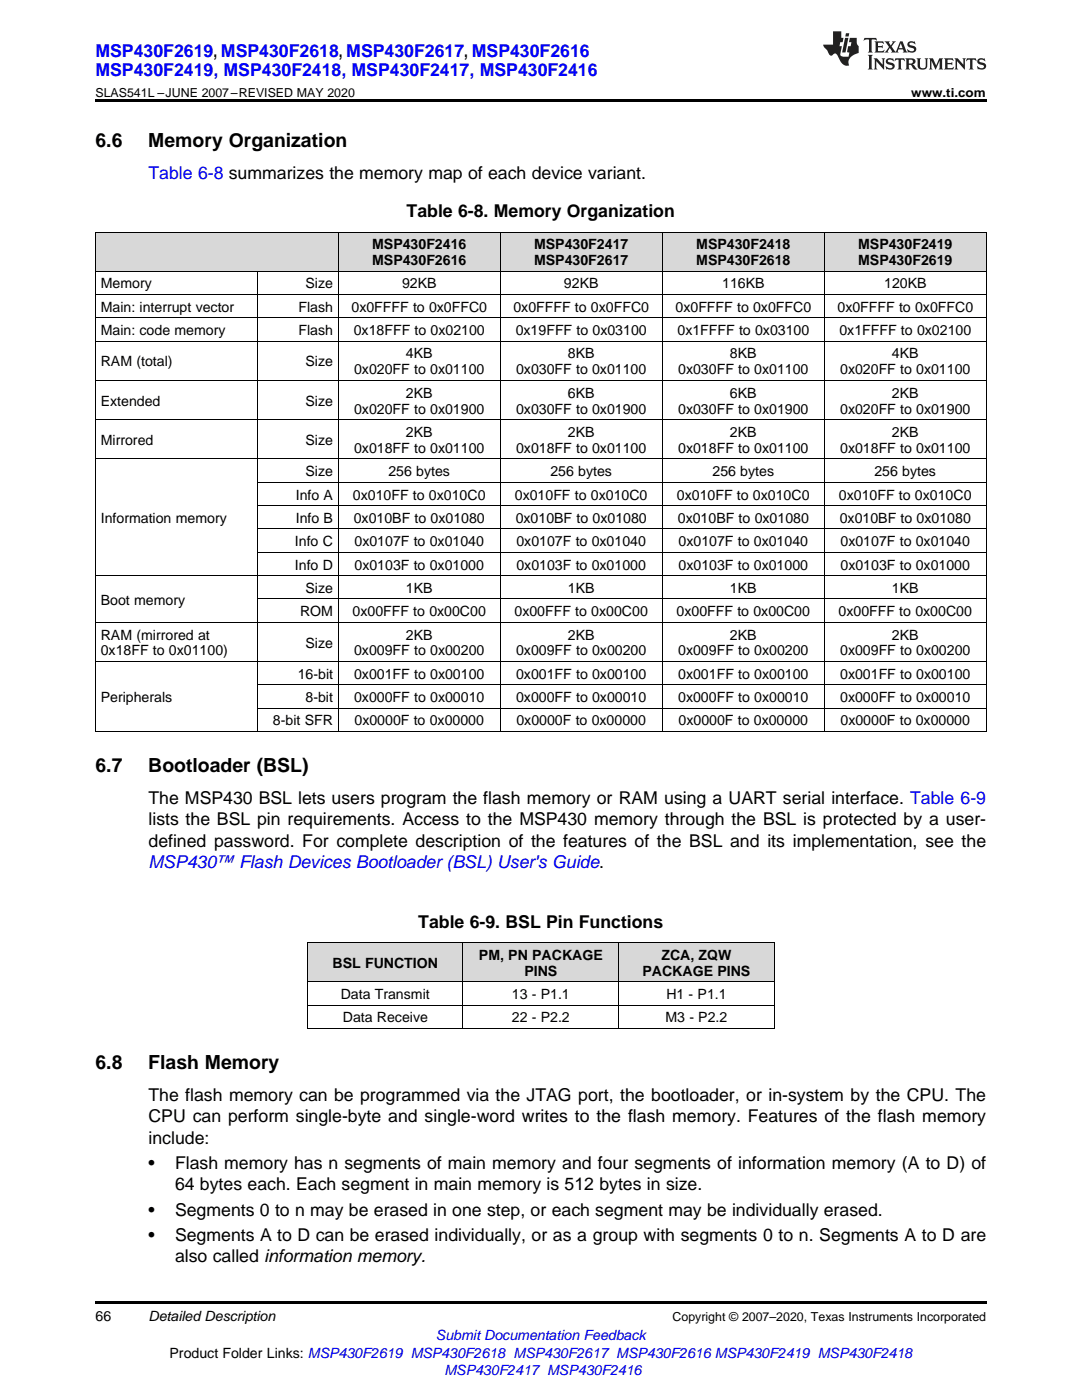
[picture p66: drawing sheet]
<svg xmlns="http://www.w3.org/2000/svg" width="216mm" height="279mm" viewBox="0 0 216 279" stroke-linecap="round" stroke-linejoin="round" font-family="sans-serif">
<defs><g id="words">
<g font-size="3.9">
<text x="19" y="29.3">6.6</text>
<text x="29.6" y="29.3">Memory Organization</text>
<text x="19" y="154.1">6.7</text>
<text x="29.6" y="154.1">Bootloader (BSL)</text>
<text x="19" y="213.4">6.8</text>
<text x="29.6" y="213.4">Flash Memory</text>
</g>
<g font-size="3.5" fill="#00f">
<text x="19" y="11.3">MSP430F2619, MSP430F2618, MSP430F2617, MSP430F2616</text>
<text x="19" y="15.2">MSP430F2419, MSP430F2418, MSP430F2417, MSP430F2416</text>
<text x="29.6" y="35.6">Table 6-8 summarizes the memory map of each device variant.</text>
<text x="29.6" y="173.2">MSP430™ Flash Devices Bootloader (BSL) User's Guide.</text>
</g>
<g font-size="3.5">
<text x="81.1" y="43.4">Table 6-8. Memory Organization</text>
<text x="29.6" y="160.5">The MSP430 BSL lets users program the flash memory or RAM using a UART serial interface. Table 6-9</text>
<text x="29.6" y="164.7">lists the BSL pin requirements. Access to the MSP430 memory through the BSL is protected by a user-</text>
<text x="29.6" y="168.9">defined password. For complete description of the features of the BSL and its implementation, see the</text>
<text x="83.5" y="185.2">Table 6-9. BSL Pin Functions</text>
<text x="29.6" y="219.7">The flash memory can be programmed via the JTAG port, the bootloader, or in-system by the CPU. The</text>
<text x="29.6" y="224">CPU can perform single-byte and single-word writes to the flash memory. Features of the flash memory</text>
<text x="29.6" y="228.2">include:</text>
<text x="29.6" y="233.3">•</text>
<text x="34.9" y="233.3">Flash memory has n segments of main memory and four segments of information memory (A to D) of</text>
<text x="34.9" y="237.5">64 bytes each. Each segment in main memory is 512 bytes in size.</text>
<text x="29.6" y="242.6">•</text>
<text x="34.9" y="242.6">Segments 0 to n may be erased in one step, or each segment may be individually erased.</text>
<text x="29.6" y="247.7">•</text>
<text x="34.9" y="247.7">Segments A to D can be erased individually, or as a group with segments 0 to n. Segments A to D are</text>
<text x="34.9" y="251.9">also called information memory.</text>
</g>
<g font-size="2.8">
<text x="74.3" y="49.7">MSP430F2416</text>
<text x="74.3" y="52.9">MSP430F2616</text>
<text x="106.6" y="49.7">MSP430F2417</text>
<text x="106.6" y="52.9">MSP430F2617</text>
<text x="138.9" y="49.7">MSP430F2418</text>
<text x="138.9" y="52.9">MSP430F2618</text>
<text x="171.2" y="49.7">MSP430F2419</text>
<text x="171.2" y="52.9">MSP430F2619</text>
<text x="20.1" y="57.6">Memory</text>
<text x="61" y="57.6">Size</text>
<text x="80.2" y="57.6">92KB</text>
<text x="112.5" y="57.6">92KB</text>
<text x="144.1" y="57.6">116KB</text>
<text x="176.4" y="57.6">120KB</text>
<text x="20.1" y="62.2">Main: interrupt vector</text>
<text x="59.5" y="62.2">Flash</text>
<text x="70.1" y="62.2">0x0FFFF to 0x0FFC0</text>
<text x="102.4" y="62.2">0x0FFFF to 0x0FFC0</text>
<text x="134.8" y="62.2">0x0FFFF to 0x0FFC0</text>
<text x="167.1" y="62.2">0x0FFFF to 0x0FFC0</text>
<text x="20.1" y="66.9">Main: code memory</text>
<text x="59.5" y="66.9">Flash</text>
<text x="70.6" y="66.9">0x18FFF to 0x02100</text>
<text x="81" y="71.5">4KB</text>
<text x="102.9" y="66.9">0x19FFF to 0x03100</text>
<text x="113.3" y="71.5">8KB</text>
<text x="135.2" y="66.9">0x1FFFF to 0x03100</text>
<text x="145.7" y="71.5">8KB</text>
<text x="167.5" y="66.9">0x1FFFF to 0x02100</text>
<text x="178" y="71.5">4KB</text>
<text x="20.1" y="73.1">RAM (total)</text>
<text x="61" y="73.1">Size</text>
<text x="70.7" y="74.7">0x020FF to 0x01100</text>
<text x="103" y="74.7">0x030FF to 0x01100</text>
<text x="135.3" y="74.7">0x030FF to 0x01100</text>
<text x="167.6" y="74.7">0x020FF to 0x01100</text>
<text x="20.1" y="81">Extended</text>
<text x="61" y="81">Size</text>
<text x="70.7" y="82.5">0x020FF to 0x01900</text>
<text x="81" y="79.4">2KB</text>
<text x="103" y="82.5">0x030FF to 0x01900</text>
<text x="113.3" y="79.4">6KB</text>
<text x="135.3" y="82.5">0x030FF to 0x01900</text>
<text x="145.7" y="79.4">6KB</text>
<text x="167.6" y="82.5">0x020FF to 0x01900</text>
<text x="178" y="79.4">2KB</text>
<text x="20.1" y="88.8">Mirrored</text>
<text x="61" y="88.8">Size</text>
<text x="81" y="87.2">2KB</text>
<text x="113.3" y="87.2">2KB</text>
<text x="145.7" y="87.2">2KB</text>
<text x="178" y="87.2">2KB</text>
<text x="61" y="95">Size</text>
<text x="70.7" y="90.4">0x018FF to 0x01100</text>
<text x="77.5" y="95">256 bytes</text>
<text x="103" y="90.4">0x018FF to 0x01100</text>
<text x="109.8" y="95">256 bytes</text>
<text x="135.3" y="90.4">0x018FF to 0x01100</text>
<text x="142.2" y="95">256 bytes</text>
<text x="167.6" y="90.4">0x018FF to 0x01100</text>
<text x="174.5" y="95">256 bytes</text>
<text x="59" y="99.7">Info A</text>
<text x="70.4" y="99.7">0x010FF to 0x010C0</text>
<text x="102.7" y="99.7">0x010FF to 0x010C0</text>
<text x="135.1" y="99.7">0x010FF to 0x010C0</text>
<text x="167.4" y="99.7">0x010FF to 0x010C0</text>
<text x="20.1" y="104.4">Information memory</text>
<text x="59" y="104.4">Info B</text>
<text x="70.6" y="104.4">0x010BF to 0x01080</text>
<text x="102.9" y="104.4">0x010BF to 0x01080</text>
<text x="135.3" y="104.4">0x010BF to 0x01080</text>
<text x="167.6" y="104.4">0x010BF to 0x01080</text>
<text x="58.8" y="109">Info C</text>
<text x="58.8" y="113.7">Info D</text>
<text x="70.7" y="109">0x0107F to 0x01040</text>
<text x="70.7" y="113.7">0x0103F to 0x01000</text>
<text x="103" y="109">0x0107F to 0x01040</text>
<text x="103" y="113.7">0x0103F to 0x01000</text>
<text x="135.4" y="109">0x0107F to 0x01040</text>
<text x="135.4" y="113.7">0x0103F to 0x01000</text>
<text x="167.7" y="109">0x0107F to 0x01040</text>
<text x="167.7" y="113.7">0x0103F to 0x01000</text>
<text x="61" y="118.3">Size</text>
<text x="81" y="118.3">1KB</text>
<text x="113.3" y="118.3">1KB</text>
<text x="145.7" y="118.3">1KB</text>
<text x="178" y="118.3">1KB</text>
<text x="20.1" y="120.7">Boot memory</text>
<text x="59.9" y="123">ROM</text>
<text x="70.3" y="123">0x00FFF to 0x00C00</text>
<text x="102.7" y="123">0x00FFF to 0x00C00</text>
<text x="135" y="123">0x00FFF to 0x00C00</text>
<text x="167.3" y="123">0x00FFF to 0x00C00</text>
<text x="20.1" y="127.6">RAM (mirrored at</text>
<text x="20.1" y="130.8">0x18FF to 0x01100)</text>
<text x="61" y="129.2">Size</text>
<text x="70.7" y="130.8">0x009FF to 0x00200</text>
<text x="81" y="127.6">2KB</text>
<text x="103" y="130.8">0x009FF to 0x00200</text>
<text x="113.3" y="127.6">2KB</text>
<text x="135.3" y="130.8">0x009FF to 0x00200</text>
<text x="145.7" y="127.6">2KB</text>
<text x="167.6" y="130.8">0x009FF to 0x00200</text>
<text x="178" y="127.6">2KB</text>
<text x="59.4" y="135.5">16-bit</text>
<text x="70.7" y="135.5">0x001FF to 0x00100</text>
<text x="103" y="135.5">0x001FF to 0x00100</text>
<text x="135.3" y="135.5">0x001FF to 0x00100</text>
<text x="167.6" y="135.5">0x001FF to 0x00100</text>
<text x="20.1" y="140.1">Peripherals</text>
<text x="61" y="140.1">8-bit</text>
<text x="70.7" y="140.1">0x000FF to 0x00010</text>
<text x="103" y="140.1">0x000FF to 0x00010</text>
<text x="135.3" y="140.1">0x000FF to 0x00010</text>
<text x="167.6" y="140.1">0x000FF to 0x00010</text>
<text x="54.5" y="144.8">8-bit SFR</text>
<text x="70.7" y="144.8">0x0000F to 0x00000</text>
<text x="103" y="144.8">0x0000F to 0x00000</text>
<text x="135.4" y="144.8">0x0000F to 0x00000</text>
<text x="167.7" y="144.8">0x0000F to 0x00000</text>
<text x="95.6" y="191.5">PM, PN PACKAGE</text>
<text x="132" y="191.5">ZCA, ZQW</text>
<text x="66.4" y="193.1">BSL FUNCTION</text>
<text x="104.6" y="194.7">PINS</text>
<text x="128.2" y="194.7">PACKAGE PINS</text>
<text x="68" y="199.4">Data Transmit</text>
<text x="102.1" y="199.4">13 - P1.1</text>
<text x="133" y="199.4">H1 - P1.1</text>
<text x="68.4" y="204">Data Receive</text>
<text x="102.1" y="204">22 - P2.2</text>
<text x="132.8" y="204">M3 - P2.2</text>
<text x="19" y="263.6">66</text>
<text x="29.6" y="263.6">Detailed Description</text>
<text x="33.8" y="270.9">Product Folder Links: MSP430F2619 MSP430F2618 MSP430F2617 MSP430F2616 MSP430F2419 MSP430F2418</text>
</g>
<g font-size="2.8" fill="#00f">
<text x="87" y="267.4">Submit Documentation Feedback</text>
<text x="88.7" y="274.5">MSP430F2417 MSP430F2416</text>
</g>
<g font-size="2.5">
<text x="19" y="19.3">SLAS541L –JUNE 2007–REVISED MAY 2020</text>
<text x="181.8" y="19.3">www.ti.com</text>
<text x="134.2" y="263.6">Copyright © 2007–2020, Texas Instruments Incorporated</text>
</g>
</g></defs>
<g fill="#d8d8d8">
<path d="M61.4 188.1h31v7.9h-31z"/>
<path d="M92.4 188.1h31.1v7.9h-31.1z"/>
<path d="M123.5 188.1h31v7.9h-31z"/>
<path d="M19 46.4h32.4v7.8h-32.4z"/>
<path d="M51.4 46.4h16.1v7.8h-16.1z"/>
<path d="M67.5 46.4h32.3v7.8h-32.3z"/>
<path d="M99.8 46.4h32.4v7.8h-32.4z"/>
<path d="M132.2 46.4h32.3v7.8h-32.3z"/>
<path d="M164.5 46.4h32.3v7.8h-32.3z"/>
</g>
<path d="M19 19.9h177.8v.5h-177.8zM19 146h.2zM67.4 146h.1zM99.7 146h.1zM132.1 146h.1zM164.4 146h.1zM196.7 146h.1zM19 259.7h177.8v.5h-177.8z" fill="#000"/>
<g fill="none" stroke="#000" stroke-width=".2">
<path d="M19 58.8h177.8M19 54.1h177.8M19 46.3h177.8M19.1 46.3v99.7M51.3 54.2v91.8M67.5 46.3v99.7M99.8 46.3v99.7M132.1 46.3v99.7M164.4 46.3v99.7M196.8 46.3v99.7M19 75.9h177.8M19 68.1h177.8"/>
<path d="M19 63.4h177.8M19 91.6h177.8M19 83.8h177.8M51.4 96.3h145.4M19 114.9h177.8M51.4 119.5h145.4M51.4 110.2h145.4M51.4 105.6h145.4M51.4 100.9h145.4M19 132h177.8M19 124.2h177.8M51.4 136.7h145.4"/>
<path d="M19 146h177.8M51.4 141.3h145.4M61.4 195.9h93.1M61.4 188.1h93.1M61.4 188.1v17.2M92.4 188.1v17.2M123.4 188.1v17.2M154.5 188.1v17.2M61.4 205.2h93.1M61.4 200.6h93.1"/>
</g>
<g fill="#231f20">
<path d="M172.5 7.6l-.1 .5 .4-.2h.6v.1v2.1l-.2 .4h.9l-.2-.4v-2.1l.1-.1h.5l.5 .2-.2-.5zM174.5 8.3l.2 .3v1.5l-.2 .4h1.8l.2-.6a1.04 1.04 0 0 1-1.3 .2v-.7h.6l.3 .2v-.6l-.3 .2h-.6v-.6l.8-.1 .4 .3-.2-.5zM176.5 8.3l.9 1.1-.9 1.1h.8l-.2-.2 .4-.7 .5 .7-.2 .2h1.5l-.2-.2 .2-.4h.9l.1 .4-.2 .2h1l-.3-.3-.7-1.9h-.5l-.9 2-.8-1 .9-1h-.8l.1 .3-.4 .5-.3-.6 .1-.2zM179.7 8.6l.4 1h-.7zM181.3 8.4a.63 .63 0 0 0-.2 .7 .63 .63 0 0 0 .6 .4l.6 .2 .1 .2a.75 .75 0 0 1-.7 .4 .75 .75 0 0 1-.6-.5l.1 .7 .1-.1a1.11 1.11 0 0 0 1.5-.6 1.13 1.13 0 0 0-1.2-.8l-.1-.4a1.04 1.04 0 0 1 1.2 .2l-.2-.5-.2 .1-.4-.2zM173.2 10.9l.2 .4v2.2l-.2 .4h1l-.3-.4v-2.2l.3-.4zM174.3 11.6l.3 .4v1.5l-.3 .4h.8l-.2-.4v-1.3l1.5 1.7v-1.9l.2-.4h-.7l.2 .4v.9l-1.1-1.3zM177 11.8a.62 .62 0 0 0-.2 .7 .62 .62 0 0 0 .6 .4l.6 .1 .1 .3a.76 .76 0 0 1-.7 .3 .76 .76 0 0 1-.7-.4l.2 .7 .1-.1a1.11 1.11 0 0 0 1.5-.6 1.13 1.13 0 0 0-1.2-.8l-.1-.4a1.04 1.04 0 0 1 1.2 .2l-.2-.6-.2 .1-.5-.1zM178.7 11.6l-.2 .6a.61 .61 0 0 1 .8-.3v1.6l-.2 .4h.9l-.2-.4v-1.6a.63 .63 0 0 1 .7 .3l-.1-.6zM180.6 11.6l.3 .4v1.5l-.3 .4h1l-.2-.2-.1-.8 .6 .2a.76 .76 0 0 0 1.2 .7l-1-1a.58 .58 0 0 0 .6-.5 .58 .58 0 0 0-.5-.6zM181.4 11.9h.1a.45 .45 0 0 1 .5 .1 .45 .45 0 0 1 .1 .5l-.8 .2zM182.9 11.6l.2 .2a2.17 2.17 0 0 0 .3 1.9 .99 .99 0 0 0 1.6-.6v-1.1l.2-.4h-.7l.2 .2a1.92 1.92 0 0 1-.2 1.8 .6 .6 0 0 1-.9-.5v-1.1l.2-.4zM185.4 11.6l.2 .4v1.5l-.2 .4h.7l-.2-.4v-1.4l.8 1.8 .8-1.8v1.4l-.2 .4h.9l-.2-.4v-1.5l.2-.4h-.8l-.6 1.5-.6-1.5zM188.4 11.6l.2 .4v1.5l-.2 .4h1.8l.1-.6a1.04 1.04 0 0 1-1.2 .1v-.6h.5l.4 .2v-.6l-.4 .2h-.5v-.7h.8l.3 .3-.1-.6zM190.5 11.6l.2 .4v1.5l-.2 .4h.7l-.2-.4v-1.3l1.5 1.7v-1.9l.2-.4h-.7l.2 .4v.9l-1.1-1.3zM192.9 11.6l-.1 .6a.61 .61 0 0 1 .7-.3l.1 1.6-.3 .4h1l-.3-.4 .1-1.6a.63 .63 0 0 1 .7 .3l-.1-.6zM195.2 11.8a.62 .62 0 0 0-.2 .7 .62 .62 0 0 0 .6 .4l.6 .1 .1 .3a.76 .76 0 0 1-.7 .3 .76 .76 0 0 1-.6-.4l.1 .7 .1-.1a1.11 1.11 0 0 0 1.6-.6 1.13 1.13 0 0 0-1.3-.8l-.1-.4a1.04 1.04 0 0 1 1.2 .2l-.1-.6-.2 .1-.5-.1z"/>
<path d="M166.2 6.3v2.6h-1.9v.4l.8 .9a.91 .91 0 0 0 1 .8 .56 .56 0 0 1 .5-.3 .56 .56 0 0 1 .5 .3l.4 .8a1.53 1.53 0 0 0 1.9 1.2 1.54 1.54 0 0 1 1-2.1l.9-.3v-1.4a1.52 1.52 0 0 1-.4-1.6h-1.3l-.2 .8h.5l-.2 .8h-.5l-.1 1v.2l.4 .1-.2 .8a1.93 1.93 0 0 1-1.6-.3l.3-1.8h-.5l.2-.8h.4l.2-.8h-.4v-1.3zM168.6 7.6l-.6 2.9h.7l.6-2.9zM168.8 6.6l-.1 .7h.6l.2-.7z"/>
</g>
<use href="#words"/>
</svg>
